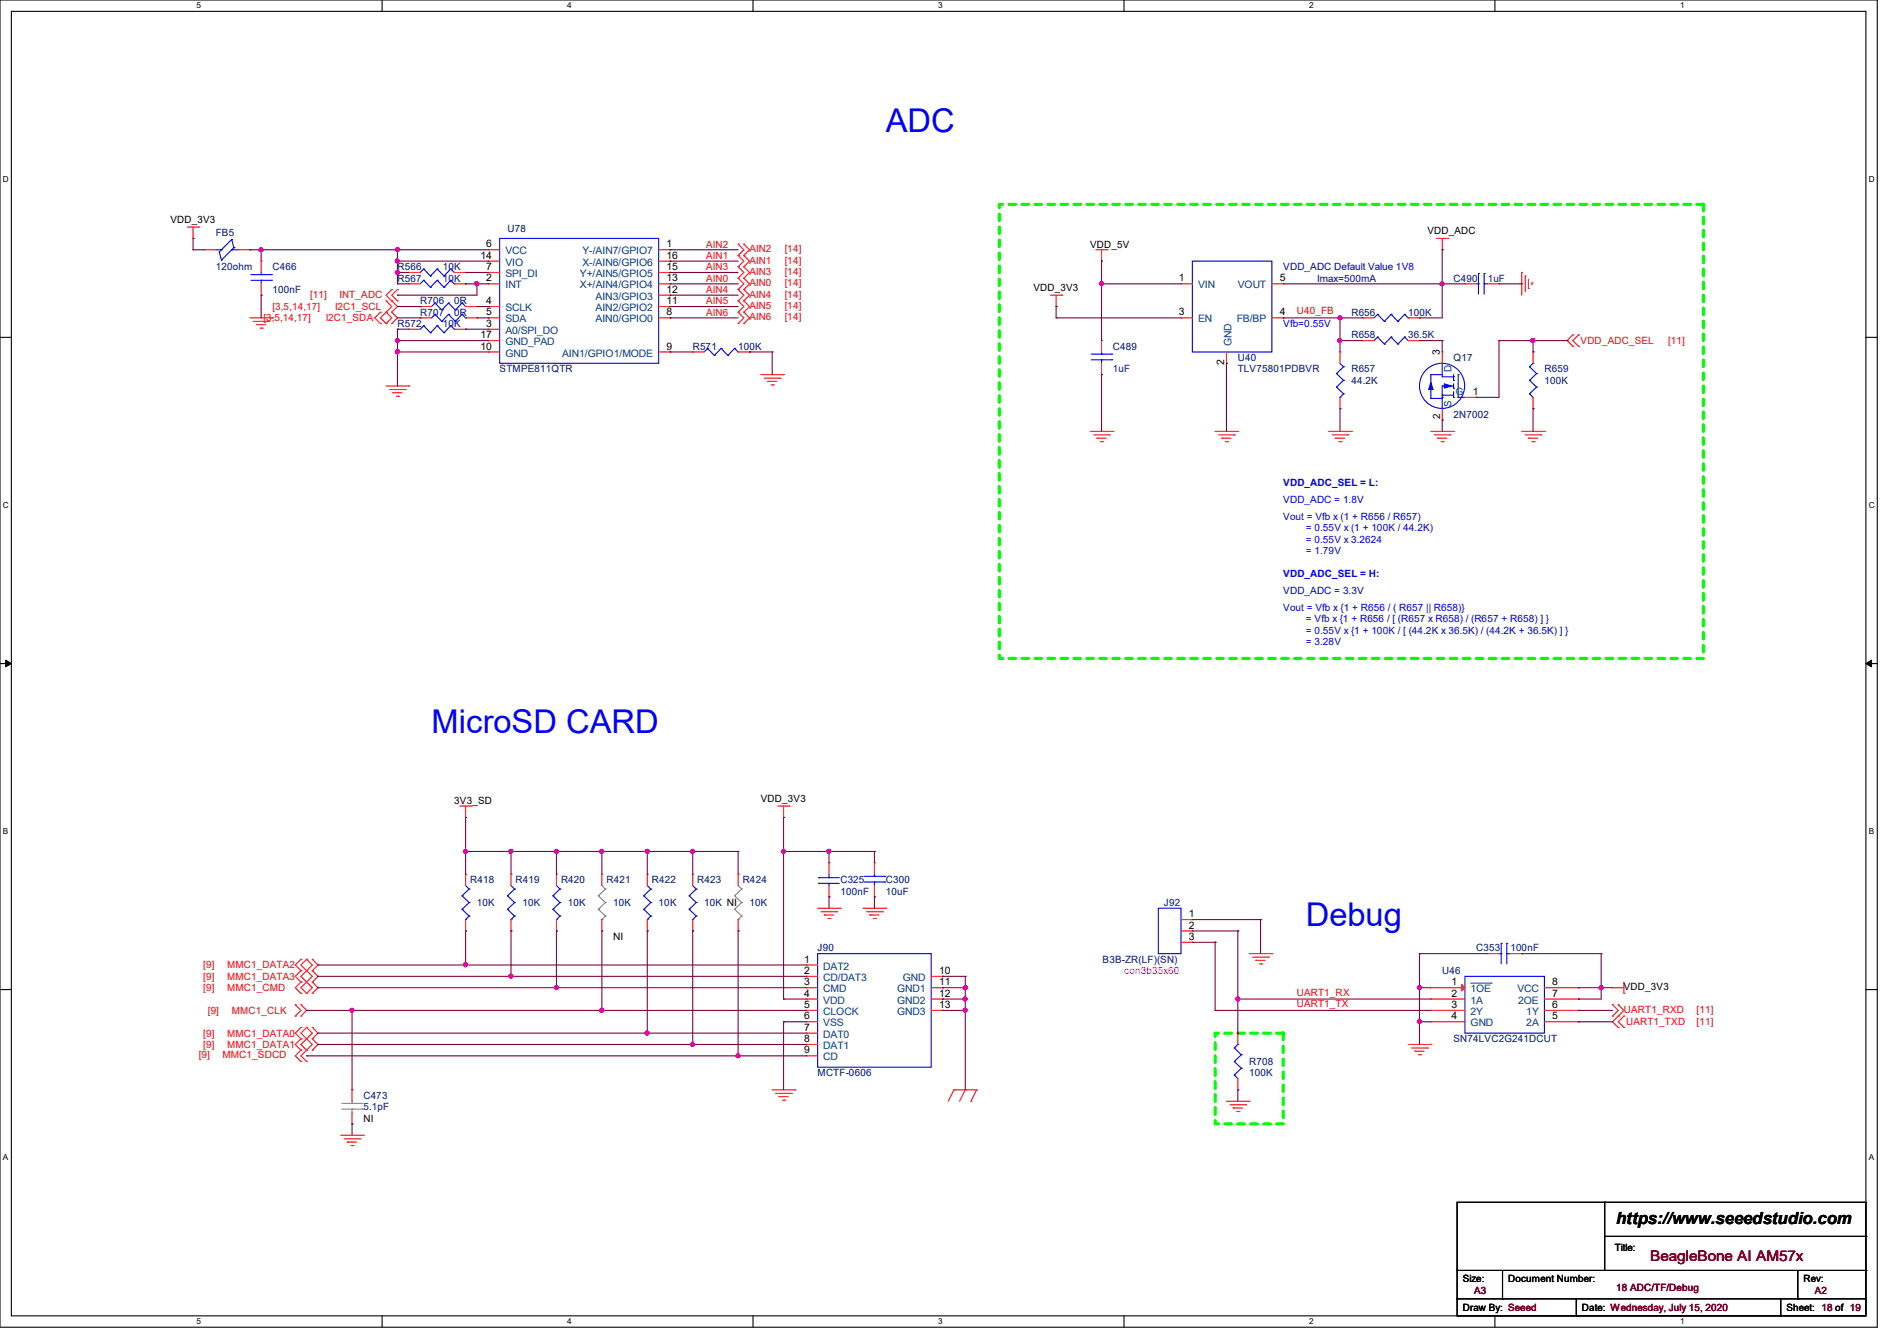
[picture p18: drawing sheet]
<svg xmlns="http://www.w3.org/2000/svg" width="297mm" height="210mm" viewBox="0 0 297 210" stroke-linecap="round" stroke-linejoin="round" font-family="sans-serif">
<defs><g id="words">
<g font-size="5.1" fill="#00f">
<text x="138.7" y="20.6">ADC</text>
<text x="67.6" y="114.9">MicroSD CARD</text>
<text x="204.5" y="145.1">Debug</text>
</g>
<text font-size="2.6" x="253" y="191.8">https://www.seeedstudio.com</text>
<text font-size="2.3" fill="#800000" x="258.4" y="197.5">BeagleBone AI AM57x</text>
<g font-size="1.6">
<text x="26.7" y="34.9">VDD_3V3</text>
<text x="75.2" y="40.5">14</text>
<text x="76.1" y="38.7">6</text>
<text x="104.3" y="38.7">1</text>
<text x="104.3" y="40.5">16</text>
<text x="170.7" y="38.8">VDD_5V</text>
<text x="223.5" y="36.7">VDD_ADC</text>
<text x="76.1" y="44.1">2</text>
<text x="76.1" y="47.6">4</text>
<text x="76.1" y="42.3">7</text>
<text x="104.3" y="47.6">11</text>
<text x="104.3" y="45.8">12</text>
<text x="104.3" y="44.1">13</text>
<text x="104.3" y="42.3">15</text>
<text x="161.8" y="45.5">VDD_3V3</text>
<text x="184.6" y="44.1">1</text>
<text x="200.4" y="44.1">5</text>
<text x="75.2" y="53">17</text>
<text x="76.1" y="51.2">3</text>
<text x="76.1" y="49.4">5</text>
<text x="104.3" y="49.4">8</text>
<text x="184.6" y="49.4">3</text>
<text x="200.4" y="49.4">4</text>
<text x="75.2" y="54.7">10</text>
<text x="104.3" y="54.7">9</text>
<text x="191.6" y="57.2" transform="rotate(-90 191.6 57.2)">2</text>
<text x="225.4" y="55.7" transform="rotate(-90 225.4 55.7)">3</text>
<text x="225.5" y="65.6" transform="rotate(-90 225.5 65.6)">2</text>
<text x="230.6" y="61.8">1</text>
<text x="71.1" y="125.9">3V3_SD</text>
<text x="119.1" y="125.6">VDD_3V3</text>
<text x="186.1" y="143.6">1</text>
<text x="96" y="147.2">NI</text>
<text x="186.1" y="145.4">2</text>
<text x="186.1" y="147.2">3</text>
<text x="125.9" y="150.8">1</text>
<text x="125.9" y="152.5">2</text>
<text x="125.9" y="154.3">3</text>
<text x="147" y="152.5">10</text>
<text x="147" y="154.3">11</text>
<text x="227.2" y="154.3">1</text>
<text x="243" y="154.3">8</text>
<text x="254.3" y="155.1">VDD_3V3</text>
<text x="125.9" y="156.1">4</text>
<text x="125.9" y="157.9">5</text>
<text x="125.9" y="159.6">6</text>
<text x="125.9" y="161.4">7</text>
<text x="147" y="156.1">12</text>
<text x="147" y="157.9">13</text>
<text x="227.2" y="156.1">2</text>
<text x="227.2" y="159.6">4</text>
<text x="227.2" y="157.9">3</text>
<text x="243" y="156.1">7</text>
<text x="243" y="159.6">5</text>
<text x="243" y="157.9">6</text>
<text x="125.9" y="163.2">8</text>
<text x="125.9" y="165">9</text>
<text x="56.9" y="175.7">NI</text>
<text x="252.8" y="196">Title:</text>
<text x="229" y="200.7">Size:</text>
<text x="236.1" y="200.7">Document Number:</text>
<text x="282.4" y="200.7">Rev:</text>
<text x="229" y="205.4">Draw By: Seeed</text>
<text x="247.7" y="205.4">Date: Wednesday, July 15, 2020</text>
<text x="279.7" y="205.4">Sheet: 18 of 19</text>
</g>
<g font-size="1.6" fill="#000080">
<text x="33.8" y="37">FB5</text>
<text x="79.5" y="36.3">U78</text>
<text x="33.8" y="42.3">120ohm</text>
<text x="42.7" y="42.3">C466</text>
<text x="42.7" y="45.9">100nF</text>
<text x="62.2" y="42.3">R566</text>
<text x="62.2" y="44.1">R567</text>
<text x="65.8" y="47.7">R706</text>
<text x="69.3" y="42.3">10K</text>
<text x="69.3" y="44.1">10K</text>
<text x="71.1" y="47.7">0R</text>
<text x="227.6" y="44.1">C490</text>
<text x="232.9" y="44.1">1uF</text>
<text x="62.2" y="51.2">R572</text>
<text x="65.8" y="49.4">R707</text>
<text x="69.3" y="51.2">10K</text>
<text x="71.1" y="49.4">0R</text>
<text x="211.6" y="49.4">R656</text>
<text x="211.6" y="53">R658</text>
<text x="220.5" y="49.4">100K</text>
<text x="220.5" y="53">36.5K</text>
<text x="78.2" y="58.3">STMPE811QTR</text>
<text x="108.5" y="54.8">R571</text>
<text x="115.6" y="54.8">100K</text>
<text x="174.2" y="54.8">C489</text>
<text x="174.2" y="58.3">1uF</text>
<text x="193.8" y="56.6">U40</text>
<text x="193.8" y="58.3">TLV75801PDBVR</text>
<text x="211.6" y="58.3">R657</text>
<text x="227.6" y="56.6">Q17</text>
<text x="241.8" y="58.3">R659</text>
<text x="211.6" y="60.1">44.2K</text>
<text x="227.6" y="65.4">2N7002</text>
<text x="241.8" y="60.1">100K</text>
<text x="73.6" y="138.3">R418</text>
<text x="74.7" y="141.9">10K</text>
<text x="80.7" y="138.3">R419</text>
<text x="81.8" y="141.9">10K</text>
<text x="87.8" y="138.3">R420</text>
<text x="88.9" y="141.9">10K</text>
<text x="95" y="138.3">R421</text>
<text x="96" y="141.9">10K</text>
<text x="102.1" y="138.3">R422</text>
<text x="103.1" y="141.9">10K</text>
<text x="109.2" y="138.3">R423</text>
<text x="110.2" y="141.9">10K NI</text>
<text x="116.3" y="138.3">R424</text>
<text x="117.3" y="141.9">10K</text>
<text x="131.6" y="138.3">C325</text>
<text x="131.6" y="140.1">100nF</text>
<text x="138.7" y="138.3">C300</text>
<text x="138.7" y="140.1">10uF</text>
<text x="182.2" y="141.9">J92</text>
<text x="128" y="149">J90</text>
<text x="231.1" y="149">C353</text>
<text x="236.5" y="149">100nF</text>
<text x="172.6" y="150.8">B3B-ZR(LF)(SN)</text>
<text x="225.8" y="152.6">U46</text>
<text x="195.6" y="166.8">R708</text>
<text x="227.6" y="163.2">SN74LVC2G241DCUT</text>
<text x="56.9" y="172.1">C473</text>
<text x="56.9" y="173.9">5.1pF</text>
<text x="128" y="168.6">MCTF-0606</text>
<text x="195.6" y="168.6">100K</text>
</g>
<g font-size="1.6" fill="#004080">
<text x="79.1" y="39.8">VCC</text>
<text x="79.1" y="41.6">VIO</text>
<text x="91.2" y="39.8">Y-/AIN7/GPIO7</text>
<text x="91.2" y="41.6">X-/AIN6/GPIO6</text>
<text x="79.1" y="45.2">INT</text>
<text x="79.1" y="43.4">SPI_DI</text>
<text x="90.8" y="45.2">X+/AIN4/GPIO4</text>
<text x="90.8" y="43.4">Y+/AIN5/GPIO5</text>
<text x="93.3" y="46.9">AIN3/GPIO3</text>
<text x="187.6" y="45.2">VIN</text>
<text x="193.8" y="45.2">VOUT</text>
<text x="79.1" y="52.3">A0/SPI_DO</text>
<text x="79.1" y="48.7">SCLK</text>
<text x="79.1" y="50.5">SDA</text>
<text x="93.3" y="50.5">AIN0/GPIO0</text>
<text x="93.3" y="48.7">AIN2/GPIO2</text>
<text x="187.6" y="50.5">EN</text>
<text x="193.6" y="50.5">FB/BP</text>
<text x="79.1" y="55.8">GND</text>
<text x="79.1" y="54.1">GND_PAD</text>
<text x="88" y="55.8">AIN1/GPIO1/MODE</text>
<text x="192.8" y="54.2" transform="rotate(-90 192.8 54.2)">GND</text>
<text x="227.3" y="58.3" transform="rotate(-90 227.3 58.3)">D</text>
<text x="227.3" y="63.7" transform="rotate(-90 227.3 63.7)">S</text>
<text x="227.9" y="61.9">G</text>
<text x="128.9" y="151.9">DAT2</text>
<text x="128.9" y="153.6">CD/DAT3</text>
<text x="128.9" y="155.4">CMD</text>
<text x="140.5" y="155.4">GND1</text>
<text x="141.3" y="153.6">GND</text>
<text x="230.2" y="155.4">1OE</text>
<text x="237.6" y="155.4">VCC</text>
<text x="128.9" y="157.2">VDD</text>
<text x="128.9" y="159">CLOCK</text>
<text x="128.9" y="160.7">VSS</text>
<text x="140.5" y="157.2">GND2</text>
<text x="140.5" y="159">GND3</text>
<text x="230.2" y="157.2">1A</text>
<text x="230.2" y="160.7">GND</text>
<text x="230.2" y="159">2Y</text>
<text x="237.7" y="157.2">2OE</text>
<text x="239" y="160.7">2A</text>
<text x="239" y="159">1Y</text>
<text x="128.9" y="162.5">DAT0</text>
<text x="128.9" y="164.3">DAT1</text>
<text x="128.9" y="166.1">CD</text>
</g>
<g font-size="1.6" fill="#f00">
<text x="110.6" y="38.8">AIN2</text>
<text x="110.6" y="40.6">AIN1</text>
<text x="117.3" y="39.5">AIN2</text>
<text x="117.3" y="41.3">AIN1</text>
<text x="122.9" y="39.5">[14]</text>
<text x="122.9" y="41.3">[14]</text>
<text x="48.6" y="46.6">[11]</text>
<text x="53.2" y="46.6">INT_ADC</text>
<text x="110.6" y="42.3">AIN3</text>
<text x="110.6" y="44.1">AIN0</text>
<text x="110.6" y="45.9">AIN4</text>
<text x="110.6" y="47.7">AIN5</text>
<text x="117.3" y="43.1">AIN3</text>
<text x="117.3" y="44.8">AIN0</text>
<text x="117.3" y="46.6">AIN4</text>
<text x="122.9" y="43.1">[14]</text>
<text x="122.9" y="44.8">[14]</text>
<text x="122.9" y="46.6">[14]</text>
<text x="41.2" y="50.3">[3,5,14,17]</text>
<text x="42.7" y="48.6">[3,5,14,17]</text>
<text x="51" y="50.3">I2C1_SDA</text>
<text x="52.5" y="48.6">I2C1_SCL</text>
<text x="110.6" y="49.4">AIN6</text>
<text x="117.3" y="48.4">AIN5</text>
<text x="117.3" y="50.2">AIN6</text>
<text x="122.9" y="48.4">[14]</text>
<text x="122.9" y="50.2">[14]</text>
<text x="203" y="49.2">U40_FB</text>
<text x="247.5" y="53.9">VDD_ADC_SEL</text>
<text x="261.2" y="53.9">[11]</text>
<text x="31.8" y="151.7">[9]</text>
<text x="31.8" y="155.2">[9]</text>
<text x="31.8" y="153.5">[9]</text>
<text x="35.6" y="151.7">MMC1_DATA2</text>
<text x="35.6" y="155.2">MMC1_CMD</text>
<text x="35.6" y="153.5">MMC1_DATA3</text>
<text x="203" y="155.9">UART1_RX</text>
<text x="32.6" y="158.8">[9]</text>
<text x="36.3" y="158.8">MMC1_CLK</text>
<text x="203" y="157.7">UART1_TX</text>
<text x="254.3" y="158.6">UART1_RXD</text>
<text x="254.6" y="160.6">UART1_TXD</text>
<text x="265.6" y="158.6">[11]</text>
<text x="265.6" y="160.6">[11]</text>
<text x="31.1" y="165.7">[9]</text>
<text x="31.8" y="162.3">[9]</text>
<text x="31.8" y="164.1">[9]</text>
<text x="34.8" y="165.7">MMC1_SDCD</text>
<text x="35.6" y="162.3">MMC1_DATA0</text>
<text x="35.6" y="164.1">MMC1_DATA1</text>
</g>
<g font-size="1.6" fill="#00f">
<text x="200.9" y="42.3">VDD_ADC Default Value 1V8</text>
<text x="206.2" y="44.1">Imax=500mA</text>
<text x="200.9" y="51.2">Vfb=0.55V</text>
<text x="200.9" y="76.2">VDD_ADC_SEL = L:</text>
<text x="200.9" y="81.4">Vout = Vfb x (1 + R656 / R657)</text>
<text x="200.9" y="78.8">VDD_ADC = 1.8V</text>
<text x="204.5" y="83.2">= 0.55V x (1 + 100K / 44.2K)</text>
<text x="204.5" y="85">= 0.55V x 3.2624</text>
<text x="204.5" y="86.8">= 1.79V</text>
<text x="200.9" y="93">VDD_ADC = 3.3V</text>
<text x="200.9" y="95.7">Vout = Vfb x {1 + R656 / ( R657 || R658)}</text>
<text x="200.9" y="90.4">VDD_ADC_SEL = H:</text>
<text x="204.5" y="97.5">= Vfb x {1 + R656 / [ (R657 x R658) / (R657 + R658) ] }</text>
<text x="204.5" y="101">= 3.28V</text>
<text x="204.5" y="99.2">= 0.55V x {1 + 100K / [ (44.2K x 36.5K) / (44.2K + 36.5K) ] }</text>
</g>
<text font-size="1.6" fill="#f0f" x="176" y="152.6">con3b35x60</text>
<g font-size="1.6" fill="#800000">
<text x="230.8" y="202.7">A3</text>
<text x="253" y="202.2">18 ADC/TF/Debug</text>
<text x="284.1" y="202.7">A2</text>
</g>
<g font-size="1.3">
<text x="30.8" y="1.3">5</text>
<text x="88.8" y="1.3">4</text>
<text x="146.9" y="1.3">3</text>
<text x="205" y="1.3">2</text>
<text x="263.1" y="1.3">1</text>
<text x=".5" y="28.4">D</text>
<text x="292.6" y="28.4">D</text>
<text x=".5" y="79.5">C</text>
<text x="292.6" y="79.5">C</text>
<text x=".5" y="130.6">B</text>
<text x="292.6" y="130.6">B</text>
<text x=".5" y="181.7">A</text>
<text x="292.6" y="181.7">A</text>
<text x="30.8" y="207.4">5</text>
<text x="88.8" y="207.4">4</text>
<text x="146.9" y="207.4">3</text>
<text x="205" y="207.4">2</text>
<text x="263.1" y="207.4">1</text>
</g>
</g></defs>
<path d="M0 0h293.9v207.9h-293.9zM1.8 1.8h290.3v204.3h-290.3z" fill="none" stroke="#000" stroke-width=".17"/>
<g fill="#fff">
<path d="M30.8 .2h.7v1.4h-.7z"/>
<path d="M30.8 206.2h.7v1.4h-.7z"/>
</g>
<path d="M59.8 0v1.8M59.8 206.1v1.8" fill="none" stroke="#000" stroke-width=".17"/>
<g fill="#fff">
<path d="M88.8 .2h.7v1.4h-.7z"/>
<path d="M88.8 206.2h.7v1.4h-.7z"/>
</g>
<path d="M117.9 0v1.8M117.9 206.1v1.8" fill="none" stroke="#000" stroke-width=".17"/>
<g fill="#fff">
<path d="M146.9 .2h.7v1.4h-.7z"/>
<path d="M146.9 206.2h.7v1.4h-.7z"/>
</g>
<path d="M176 0v1.8M176 206.1v1.8" fill="none" stroke="#000" stroke-width=".17"/>
<g fill="#fff">
<path d="M205 .2h.7v1.4h-.7z"/>
<path d="M205 206.2h.7v1.4h-.7z"/>
</g>
<path d="M234.1 0v1.8M234.1 206.1v1.8" fill="none" stroke="#000" stroke-width=".17"/>
<g fill="#fff">
<path d="M263.1 .2h.6v1.4h-.6z"/>
<path d="M263.1 206.2h.6v1.4h-.6z"/>
<path d="M.5 27.3h.9v1.4h-.9z"/>
<path d="M292.6 27.3h.9v1.4h-.9z"/>
<path d="M.5 78.4h.9v1.4h-.9z"/>
<path d="M292.6 78.4h.9v1.4h-.9z"/>
</g>
<path d="M0 52.8h1.8M292.1 52.8h1.8" fill="none" stroke="#000" stroke-width=".17"/>
<g fill="#fff">
<path d="M.5 129.5h.8v1.4h-.8z"/>
<path d="M292.6 129.5h.8v1.4h-.8z"/>
</g>
<path d="M0 103.9h1.8M292.1 103.9h1.8" fill="none" stroke="#000" stroke-width=".17"/>
<path d="M.9 103.4l.9 .5-.9 .5zM292.1 103.9l.9-.5v1z" fill="#000" stroke="#000" stroke-width=".16"/>
<g fill="#fff">
<path d="M.5 180.5h.8v1.4h-.8z"/>
<path d="M292.6 180.5h.8v1.4h-.8z"/>
</g>
<g fill="none" stroke="#000" stroke-width=".17">
<path d="M0 155h1.8M292.1 155h1.8M228.1 188.3h64v17.8h-64zM228.1 199h64M235.2 199v4.4M251.2 188.3h.1M251.2 188.3v10.7M251.2 193.6h40.9M281.5 199v4.4M292.1 199h.1M292.1 193.6h.1M228.1 203.4h.1"/>
<path d="M228.1 203.4h64M235.2 203.4h.1M246.8 206.1h.1M246.8 203.4v2.7M278.8 206.1h.1M278.8 203.4v2.7M281.5 203.4h.1"/>
</g>
<path d="M156.5 32h110.2v71.1h-110.2zM190.2 161.8h10.7v14.2h-10.7z" fill="none" stroke="#0f0" stroke-width=".51" stroke-dasharray="1 1"/>
<g fill="none" stroke="#f00" stroke-width=".17">
<path d="M29.3 35.6h1.8M30.2 37.3h.1M30.2 35.6v1.7M31.1 35.6h.1M32 39.1h.1M32 39.1h1.8M37.3 39.1h1.8M39.1 39.1h.1M76.5 39.1h.1M76.5 39.1h1.7M103.1 39.1h1.8M104.9 39.1h.1"/>
<path d="M115.6 38.2h.1M115.6 38.2l.9 .9-.9 .9M116.5 38.2h.1M116.5 38.2l.8 .9-.8 .9M171.6 39.1h1.8M172.5 39.1v1.8M173.4 39.1h.1M224.9 37.3h1.8M225.8 39.1h.1M225.8 37.3v1.8M226.7 37.3h.1M39.1 49.8h3.6"/>
<path d="M39.7 50.3h2.4M40.2 50.8h.1M40.2 50.8h1.4M40.7 51.4h.4M40.9 40.9h.1M40.9 46.2h.1M40.9 40.9v1.8M40.9 44.4v1.8M41.1 51.4h.1M42.1 50.3h.1M42.7 49.8h.1M59.6 48.9h.1"/>
<path d="M59.6 50.7h.1M59.6 48.9l-.9 .9 .9 .9M60.5 50.7h.1M60.5 48.9h.1M60.5 47.1h.1M60.5 48.9l.8 .9-.8 .9M60.5 47.1l.8 .9-1.7 1.8 .9 .9M61.3 48.9h.1M61.3 50.7h.1M61.3 47.1h.1M61.3 45.3h.1M61.3 48.9l.9 .9-.9 .9"/>
<path d="M61.3 45.3l-.8 .9 1.7 1.8-.9 .9M62.2 47.1h.1M62.2 45.3h.1M62.2 45.3l-.9 .9 .9 .9M64 42.7h.1M64 51.6h.1M64 44.4h.1M64 42.7h1.8M64 44.4h1.8M64 51.6h1.8M65.8 48h.1M65.8 49.8h.1"/>
<path d="M65.8 49.8h1.8M65.8 48h1.8M71.1 42.7h1.8M71.1 44.4h1.8M71.1 51.6h1.8M72.9 42.7h.1M72.9 51.6h.1M72.9 44.4h.1M72.9 49.8h1.8M72.9 48h1.8M74.7 48h.1M74.7 49.8h.1"/>
<path d="M76.5 44.4h.1M76.5 51.6h.1M76.5 48h.1M76.5 49.8h.1M76.5 42.7h.1M76.5 55.1h.1M76.5 40.9h.1M76.5 53.3h.1M76.5 49.8h1.7M76.5 42.7h1.7M76.5 44.4h1.7M76.5 51.6h1.7"/>
<path d="M76.5 48h1.7M76.5 55.1h1.7M76.5 40.9h1.7M76.5 53.3h1.7M103.1 49.8h1.8M103.1 46.2h1.8M103.1 42.7h1.8M103.1 44.4h1.8M103.1 48h1.8M103.1 55.1h1.8M103.1 40.9h1.8M104.9 49.8h.1"/>
<path d="M104.9 55.1h.1M104.9 48h.1M104.9 46.2h.1M104.9 44.4h.1M104.9 42.7h.1M104.9 40.9h.1M108.5 55.1h.1M108.5 55.1h1.7M115.6 40h.1M115.6 41.8h.1M115.6 43.6h.1M115.6 45.3h.1"/>
<path d="M115.6 47.1h.1M115.6 48.9h.1M115.6 50.7h.1M115.6 40l.9 .9-.9 .9M115.6 41.8l.9 .9-.9 .9M115.6 43.6l.9 .8-.9 .9M115.6 45.3l.9 .9-.9 .9M115.6 47.1l.9 .9-.9 .9M115.6 48.9l.9 .9-.9 .9M115.6 55.1h1.7M116.5 40h.1M116.5 41.8h.1"/>
<path d="M116.5 43.6h.1M116.5 45.3h.1M116.5 47.1h.1M116.5 48.9h.1M116.5 50.7h.1M116.5 40l.8 .9-.8 .9M116.5 41.8l.8 .9-.8 .9M116.5 43.6l.8 .8-.8 .9M116.5 45.3l.8 .9-.8 .9M116.5 47.1l.8 .9-.8 .9M116.5 48.9l.8 .9-.8 .9M117.3 55.1h.1"/>
<path d="M119.1 58.7h3.6M119.7 59.2h2.4M120.2 59.7h.1M120.2 59.7h1.4M122.1 59.2h.1M122.7 58.7h.1M164.5 46.2h1.7M165.4 48h.1M165.4 46.2v1.8M166.2 46.2h.1M172.5 40.9h.1M172.5 53.3h.1"/>
<path d="M172.5 58.7h.1M172.5 53.3v1.8M172.5 56.9v1.8M184.9 44.4h.1M184.9 49.8h.1M184.9 49.8h1.8M184.9 44.4h1.8M192 56.9h.1M192 55.1v1.8M199.1 49.8h1.8M199.1 44.4h1.8M200.9 44.4h.1"/>
<path d="M200.9 49.8h.1M209.8 55.1h.1M209.8 55.1v1.8M213.4 49.8h.1M213.4 53.3h.1M213.4 49.8h1.7M213.4 53.3h1.7M220.5 49.8h1.7M220.5 53.3h1.7M222.2 49.8h.1M222.2 53.3h.1M225.8 55.1h.1"/>
<path d="M225.8 55.1v1.8M229.4 44.4h.1M229.4 44.4h1.7M232.9 44.4h1.8M234.7 44.4h.1M238.3 42.7h.1M238.3 42.7v3.5M238.8 43.2h.1M238.8 43.2v2.5M239.3 45.2h.1M239.3 43.7v1.5M239.9 44.3h.1"/>
<path d="M239.9 44.3v.3M240 55.1h.1M240 55.1v1.8M246.3 52.5h.1M246.3 54.2h.1M246.3 52.5l-.9 .8 .9 .9M247.1 54.2h.1M247.1 52.5h.1M247.1 52.5l-.8 .8 .8 .9M60.5 60.5h3.5M61 61h2.5M61.5 61.5h.1"/>
<path d="M61.5 61.5h1.4M62.1 62.1h.3M62.4 62.1h.1M63.5 61h.1M64 60.5h.1M120.7 60.3h.4M121.1 60.3h.1M170.7 67.6h3.5M171.2 68.1h2.5M171.7 68.6h.1M171.7 68.6h1.5M172.3 69.2h.3"/>
<path d="M172.6 69.2h.1M173.7 68.1h.1M174.2 67.6h.1M190.2 67.6h3.6M190.8 68.1h2.5M191.3 68.6h.1M191.3 68.6h1.4M191.9 69.2h.3M192.2 69.2h.1M193.3 68.1h.1M193.8 67.6h.1M208 67.6h3.6"/>
<path d="M208.6 68.1h2.4M209.1 68.6h.1M209.1 68.6h1.4M209.6 69.2h.4M209.8 64h.1M209.8 62.2v1.8M210 69.2h.1M211 68.1h.1M211.6 67.6h.1M224 67.6h3.6M224.6 68.1h2.4M225.1 68.6h.1"/>
<path d="M225.1 68.6h1.4M225.6 69.2h.4M225.8 65.8h.1M225.8 64v1.8M226 69.2h.1M227 68.1h.1M227.6 67.6h.1M229.4 62.2h1.7M231.1 62.2h.1M238.3 67.6h3.5M238.8 68.1h2.5M239.3 68.6h.1"/>
<path d="M239.3 68.6h1.4M239.9 69.2h.3M240 64h.1M240 62.2v1.8M240.2 69.2h.1M241.3 68.1h.1M241.8 67.6h.1M72 126.2h1.8M72.9 128h.1M72.9 136.9h.1M72.9 126.2v1.8M72.9 136.9v1.8"/>
<path d="M73.8 126.2h.1M80 136.9h.1M80 136.9v1.8M87.1 136.9h.1M87.1 136.9v1.8M94.2 136.9h.1M94.2 136.9v1.8M101.3 136.9h.1M101.3 136.9v1.8M108.5 136.9h.1M108.5 136.9v1.8M115.6 136.9h.1"/>
<path d="M115.6 136.9v1.8M121.8 126.2h1.8M122.7 128h.1M122.7 126.2v1.8M123.6 126.2h.1M129.8 135.1h.1M129.8 135.1v1.8M129.8 138.7v1.8M136.9 135.1h.1M136.9 135.1v1.8M136.9 138.7v1.8M46.2 159.1h.1"/>
<path d="M46.2 157.4h.1M46.2 157.4l.9 .8-.9 .9M47.1 150.2h.1M47.1 152h.1M47.1 153.8h.1M47.1 155.6h.1M47.1 157.4h.1M47.1 159.1h.1M47.1 150.2l-.9 .9 .9 .9M47.1 153.8l-.9 .9 .9 .9M47.1 152l-.9 .9 .9 .9M47.1 157.4l.9 .8-.9 .9"/>
<path d="M48 152h.1M48 150.2h.1M48 155.6h.1M48 153.8h.1M48 150.2l-.9 .9 1.8 1.8-1.8 1.8 .9 .9M48 150.2l.9 .9-1.8 1.8 1.8 1.8-.9 .9M48.9 150.2h.1M48.9 152h.1M48.9 153.8h.1M48.9 155.6h.1M48.9 153.8l.9 .9-.9 .9M48.9 150.2l.9 .9-.9 .9"/>
<path d="M48.9 152l.9 .9-.9 .9M72.9 145.8h.1M72.9 144v1.8M80 145.8h.1M80 144v1.8M87.1 145.8h.1M87.1 144v1.8M94.2 145.8h.1M94.2 144v1.8M101.3 145.8h.1M101.3 144v1.8M108.5 145.8h.1"/>
<path d="M108.5 144v1.8M115.6 145.8h.1M115.6 144v1.8M126.2 151.1h.1M126.2 152.9h.1M126.2 154.7h.1M126.2 156.5h.1M126.2 158.2h.1M126.2 154.7h1.8M126.2 151.1h1.8M126.2 152.9h1.8M126.2 156.5h1.8"/>
<path d="M126.2 158.2h1.8M128 142.2h3.6M128.6 142.8h2.4M129.1 143.3h.1M129.1 143.3h1.4M129.6 143.8h.4M129.8 140.5h.1M130 143.8h.1M131 142.8h.1M131.6 142.2h.1M135.1 142.2h3.6M135.7 142.8h2.4"/>
<path d="M136.2 143.3h.1M136.2 143.3h1.4M136.7 143.8h.4M136.9 140.5h.1M137.1 143.8h.1M138.1 142.8h.1M138.7 142.2h.1M145.8 154.7h1.8M145.8 152.9h1.8M145.8 156.5h1.8M145.8 158.2h1.8M147.6 152.9h.1"/>
<path d="M147.6 154.7h.1M147.6 156.5h.1M147.6 158.2h.1M184.9 144h1.8M184.9 145.8h1.8M184.9 147.6h1.8M186.7 144h.1M186.7 145.8h.1M186.7 147.6h.1M195.6 149.4h3.5M196.1 149.9h2.5M196.6 150.4h.1"/>
<path d="M196.6 150.4h1.5M197.2 151h.3M197.5 151h.1M198.6 149.9h.1M199.1 149.4h.1M224 156.5h.1M224 154.7h.1M224 158.2h.1M224 154.7h5.4M224 156.5h5.4M224 158.2h5.4M232.9 149.4h.1"/>
<path d="M232.9 149.4h1.8M236.5 149.4h1.8M238.3 149.4h.1M241.8 154.7h5.3M241.8 156.5h5.3M241.8 158.2h5.3M247.1 156.5h.1M247.1 154.7h.1M247.1 158.2h.1M252.5 154.7h.1M252.5 159.1h.1M252.5 157.4h.1"/>
<path d="M252.5 154.7h1.8M252.5 157.4l.9 .8-.9 .9M253.4 159.1h.1M253.4 157.4h.1M253.4 157.4l.9 .8-1.8 1.8 .9 .9M254.3 155.6h.1M254.3 159.1h.1M254.3 153.8v1.8M254.3 159.1l-.9 .9 .9 .9M47.1 160.9h.1M47.1 162.7h.1M47.1 164.5h.1"/>
<path d="M47.1 166.2h.1M47.1 160.9l-.9 .9 .9 .9M47.1 164.5l-.9 .9 .9 .8M47.1 162.7l-.9 .9 .9 .9M48 162.7h.1M48 160.9h.1M48 164.5h.1M48 166.2h.1M48 160.9l-.9 .9 1.8 1.8-1.8 1.8 .9 .8M48 160.9l.9 .9-1.8 1.8 .9 .9M48.9 160.9h.1M48.9 162.7h.1"/>
<path d="M48.9 164.5h.1M48.9 160.9l.9 .9-.9 .9M48.9 162.7l.9 .9-.9 .9M53.3 177.8h3.6M53.9 178.4h2.4M54.4 178.9h.1M54.4 178.9h1.4M54.9 179.4h.4M55.1 170.7h.1M55.1 176h.1M55.1 170.7v1.8M55.1 174.2v1.8"/>
<path d="M55.3 179.4h.1M56.3 178.4h.1M56.9 177.8h.1M120.9 170.7h3.6M121.5 171.2h2.4M122 171.7h.1M122 171.7h1.4M122.5 172.3h.4M122.9 172.3h.1M123.9 171.2h.1M124.5 170.7h.1M126.2 160h.1"/>
<path d="M126.2 161.8h.1M126.2 163.6h.1M126.2 165.4h.1M126.2 163.6h1.8M126.2 160h1.8M126.2 161.8h1.8M126.2 165.4h1.8M149.4 170.7h.1M149.4 170.7h3.5M149.4 170.7l-.9 1.8M151.1 170.7h.1M151.1 170.7l-.9 1.8"/>
<path d="M152 172.5h.1M152.9 170.7h.1M152.9 170.7l-.9 1.8M192 172.5h3.6M192.6 173h2.4M193.1 173.5h.1M193.1 173.5h1.4M193.6 174.1h.4M193.8 170.7h.1M193.8 161.8h.1M193.8 161.8v1.8M193.8 168.9v1.8"/>
<path d="M194 174.1h.1M195 173h.1M195.6 172.5h.1M220.5 163.6h3.5M221 164.1h2.5M221.5 164.6h.1M221.5 164.6h1.5M222.1 165.2h.3M222.4 165.2h.1M223.5 164.1h.1M224 163.6h.1M224 160h.1"/>
<path d="M224 160h5.4M241.8 160h5.3M247.1 160h.1M253.4 160.9h.1M254.3 160.9h.1"/>
</g>
<g fill="none" stroke="#00f" stroke-width=".17">
<path d="M33.8 39.1h.9M34.7 39.1h.1M36.3 37.5h.1M36.3 39.1h.1M36.3 37.5l-2 2 .4 1.2M36.3 39.1h1M36.3 37.5l.3 1.3M36.6 38.8h.1M36.6 38.8l-1.9 1.9M78.2 37.3h24.9v19.6h-24.9zM34.7 40.7h.1M39.3 43h3.2"/>
<path d="M39.3 43.9h3.2M40.9 43.9h.1M40.9 43h.1M40.9 42.7v.3M40.9 43.9v.5M42.5 43h.1M42.5 43.9h.1M66.3 42.1h.1M66.3 51h.1M66.3 43.9h.1M66.3 42.1l-.5 .6M66.3 42.1l1.1 1.1"/>
<path d="M66.3 51l-.5 .6M66.3 51l1.1 1.1M66.3 43.9l-.5 .5M66.3 43.9l1.1 1.1M67.4 43.2h.1M67.4 52.1h.1M67.4 45h.1M68.1 47.5h.1M68.1 49.2h.1M68.1 49.2l-.5 .6M68.1 47.5l-.5 .5M68.1 47.5l1.1 1.1"/>
<path d="M68.1 49.2l1.1 1.1M68.5 42.1h.1M68.5 51h.1M68.5 43.9h.1M68.5 42.1l-1.1 1.1M68.5 42.1l1 1.1M68.5 51l-1.1 1.1M68.5 51l1 1.1M68.5 43.9l-1.1 1.1M68.5 43.9l1 1.1M69.2 48.6h.1M69.2 50.3h.1"/>
<path d="M69.5 43.2h.1M69.5 52.1h.1M69.5 45h.1M70.2 47.5h.1M70.2 49.2h.1M70.2 47.5l-1 1.1M70.2 47.5l1.1 1.1M70.2 49.2l-1 1.1M70.2 49.2l1.1 1.1M70.6 42.1h.1M70.6 51h.1M70.6 43.9h.1"/>
<path d="M70.6 42.1l-1.1 1.1M70.6 42.1l.5 .6M70.6 51l-1.1 1.1M70.6 51l.5 .6M70.6 43.9l-1.1 1.1M70.6 43.9l.5 .5M71.1 42.7h.1M71.1 51.6h.1M71.1 44.4h.1M71.3 48.6h.1M71.3 50.3h.1M72.3 47.5h.1"/>
<path d="M72.3 49.2h.1M72.3 47.5l-1 1.1M72.3 47.5l.6 .5M72.3 49.2l-1 1.1M72.3 49.2l.6 .6M72.9 48h.1M72.9 49.8h.1M110.8 54.6h.1M110.8 54.6l-.6 .5M110.8 54.6l1 1.1M111.8 55.7h.1M112.9 54.6h.1"/>
<path d="M112.9 54.6l-1.1 1.1M112.9 54.6l1.1 1.1M114 55.7h.1M115 54.6h.1M115 54.6l-1 1.1M115 54.6l.6 .5M115.6 55.1h.1M170.9 55.5h3.2M170.9 56.3h3.2M172.5 56.3h.1M172.5 55.5h.1M172.5 55.1v.4"/>
<path d="M172.5 56.3v.6M174.1 55.5h.1M174.1 56.3h.1M186.7 40.9h12.4v14.2h-12.4zM209.3 58.5h.1M209.3 58.5l1.1 1.1M209.8 56.9l.6 .5M210.4 57.4h.1M210.4 59.6h.1M210.4 57.4l-1.1 1.1M210.4 59.6l-1.1 1M215.7 49.2h.1"/>
<path d="M215.7 52.8h.1M215.7 49.2l-.6 .6M215.7 49.2l1 1.1M215.7 52.8l-.6 .5M215.7 52.8l1 1.1M216.7 50.3h.1M216.7 53.9h.1M217.8 49.2h.1M217.8 52.8h.1M217.8 49.2l-1.1 1.1M217.8 49.2l1.1 1.1M217.8 52.8l-1.1 1.1"/>
<path d="M217.8 52.8l1.1 1.1M218.9 50.3h.1M218.9 53.9h.1M219.9 49.2h.1M219.9 52.8h.1M219.9 49.2l-1 1.1M219.9 49.2l.6 .6M219.9 52.8l-1 1.1M219.9 52.8l.6 .5M220.5 49.8h.1M220.5 53.3h.1M224 58.7h.1"/>
<path d="M224 58.7h1.8M224 58.7v3.7M225.8 56.9h.1M225.8 56.9v2.1h1.8M227.6 59h.1M227.6 59.6h.1M227.6 58.7v.9M228.3 58.7h.1M228.3 58.7v3.5M231.1 44.4h.4M231.5 42.8h.1M231.5 44.4h.1"/>
<path d="M231.5 42.8v3.3M232.4 44.4h.1M232.4 42.8h.1M232.4 44.4h.5M232.4 42.8v3.3M239.5 59.6h.1M239.5 57.4h.1M239.5 59.6l1.1 1M239.5 57.4l1.1 1.1M240 56.9h.1M240 56.9l-.5 .5M240.6 58.5h.1"/>
<path d="M240.6 58.5l-1.1 1.1M209.3 60.6h.1M209.3 60.6l1.1 1.1M209.8 62.2h.1M210.4 61.7h.1M210.4 61.7l-.6 .5M223.7 61h.1M223.7 61h.7M224 62.4h.1M224 62.4h1.8M225.8 61.9h.1M225.8 64h.1"/>
<path d="M225.8 60.5h.1M225.8 62.2h.1M225.8 60.5v3.5M225.8 61.9h1.8M225.8 60.5h1.8M227.6 60.8h.1M227.6 62.2h.1M227.6 60.1v.7M227.6 61.3v.9M228.3 62.2h.1M228.3 62.2h1.1M239.5 61.7h.1"/>
<path d="M239.5 61.7l.5 .5M240.6 60.6h.1M240.6 60.6l-1.1 1.1M72.9 138.7l.5 .5M73.4 139.2h.1M73.4 139.2l-1.1 1.1M80 138.7l.6 .5M80.6 139.2h.1M80.6 139.2l-1.1 1.1M87.1 138.7l.6 .5M87.7 139.2h.1M87.7 139.2l-1.1 1.1"/>
<path d="M101.3 138.7l.6 .5M101.9 139.2h.1M101.9 139.2l-1.1 1.1M108.5 138.7l.5 .5M109 139.2h.1M109 139.2l-1.1 1.1M128.2 138.3h.1M128.2 137.5h.1M128.2 138.3h3.2M128.2 137.5h3.2M129.8 137.5h.1M129.8 138.3h.1"/>
<path d="M129.8 136.9v.6M129.8 138.3v.4M135.3 137.2h3.2M135.3 138.1h3.2M136.9 138.1h.1M136.9 137.2h.1M136.9 136.9v.3M136.9 138.1v.6M138.5 137.2h.1M138.5 138.1h.1M72.3 140.3h.1M72.3 142.4h.1"/>
<path d="M72.3 140.3l1.1 1.1M72.3 142.4l1.1 1.1M72.9 144h.1M73.4 141.4h.1M73.4 143.5h.1M73.4 141.4l-1.1 1M73.4 143.5l-.5 .5M79.5 140.3h.1M79.5 142.4h.1M79.5 140.3l1.1 1.1M79.5 142.4l1.1 1.1M80 144h.1"/>
<path d="M80.6 141.4h.1M80.6 143.5h.1M80.6 141.4l-1.1 1M80.6 143.5l-.6 .5M86.6 140.3h.1M86.6 142.4h.1M86.6 140.3l1.1 1.1M86.6 142.4l1.1 1.1M87.1 144h.1M87.7 141.4h.1M87.7 143.5h.1M87.7 141.4l-1.1 1"/>
<path d="M87.7 143.5l-.6 .5M100.8 140.3h.1M100.8 142.4h.1M100.8 140.3l1.1 1.1M100.8 142.4l1.1 1.1M101.3 144h.1M101.9 141.4h.1M101.9 143.5h.1M101.9 141.4l-1.1 1M101.9 143.5l-.6 .5M107.9 140.3h.1M107.9 142.4h.1"/>
<path d="M107.9 140.3l1.1 1.1M107.9 142.4l1.1 1.1M108.5 144h.1M109 141.4h.1M109 143.5h.1M109 141.4l-1.1 1M109 143.5l-.5 .5M128 149.4h17.8v17.7h-17.8zM181.4 142.2h3.5v7.2h-3.5zM229.4 152.9h12.4v8.9h-12.4zM234.7 149.4h.3M235 147.7h.1"/>
<path d="M235 149.4h.1M235 147.7v3.3M235.9 149.4h.1M235.9 147.7h.1M235.9 149.4h.6M235.9 147.7v3.3M193.3 168.4h.1M193.3 166.2h.1M193.3 164.1h.1M193.3 168.4l.5 .5M193.3 166.2l1.1 1.1M193.3 164.1l1.1 1.1"/>
<path d="M193.8 163.6h.1M193.8 163.6l-.5 .5M194.4 167.3h.1M194.4 165.2h.1M194.4 167.3l-1.1 1.1M194.4 165.2l-1.1 1"/>
<circle cx="225.8" cy="60.4" r="3.5"/>
</g>
<g fill="none" stroke="#808080" stroke-width=".17">
<path d="M94.2 138.7l.6 .5M94.8 139.2h.1M94.8 139.2l-1.1 1.1M115.6 138.7l.5 .5M116.1 139.2h.1M116.1 139.2l-1.1 1.1M93.7 140.3h.1M93.7 142.4h.1M93.7 140.3l1.1 1.1M93.7 142.4l1.1 1.1M94.2 144h.1M94.8 141.4h.1"/>
<path d="M94.8 143.5h.1M94.8 141.4l-1.1 1M94.8 143.5l-.6 .5M115 140.3h.1M115 142.4h.1M115 140.3l1.1 1.1M115 142.4l1.1 1.1M115.6 144h.1M116.1 141.4h.1M116.1 143.5h.1M116.1 141.4l-1.1 1M116.1 143.5l-.5 .5"/>
<path d="M53.5 172.8h3.2M53.5 173.7h3.2M55.1 173.7h.1M55.1 172.8h.1M55.1 172.5v.3M55.1 173.7v.5M56.7 172.8h.1M56.7 173.7h.1"/>
</g>
<g fill="#00f" stroke="#00f" stroke-width=".17">
<path d="M226.1 60.1l1.1 .4-1.1 .3z"/>
<path d="M224 59.9l.4 1.1h-.7z"/>
</g>
<path d="M228.9 154.2l.5 .5-.5 .5z" fill="#f00" stroke="#f00" stroke-width=".17"/>
<path d="M230.3 154h3.2M233.5 154h.1" fill="none" stroke="#004080" stroke-width=".16"/>
<g fill="none" stroke="#800040" stroke-width=".17">
<path d="M30.2 37.3h.1M30.2 39.1h.1M30.2 39.1h1.8M30.2 37.3v1.8M39.1 39.1h.1M39.1 39.1h37.4M40.9 39.1h.1M40.9 39.1v1.8M62.2 39.1h.1M62.2 39.1v5.3M104.9 39.1h.1M104.9 39.1h10.7"/>
<path d="M225.8 39.1h.1M225.8 39.1v10.7h-3.6M40.9 46.2h.1M40.9 46.2v3.6M62.2 40.9h.1M62.2 42.7h.1M62.2 44.4h.1M62.2 51.6h.1M62.2 53.3h.1M62.2 55.1h.1M62.2 46.2h.1M62.2 40.9h14.3"/>
<path d="M62.2 51.6v8.9M62.2 42.7h1.8M62.2 44.4h1.8M62.2 51.6h1.8M62.2 53.3h14.3M62.2 55.1h14.3M62.2 49.8h3.6M62.2 48h3.6M65.8 49.8h.1M65.8 48h.1M72.9 42.7h.1M72.9 44.4h.1"/>
<path d="M72.9 51.6h.1M72.9 42.7h3.6M72.9 44.4h3.6M72.9 51.6h3.6M74.7 44.4h.1M74.7 49.8h1.8M74.7 48h1.8M74.7 44.4v1.8h-12.5M76.5 48h.1M76.5 49.8h.1M104.9 49.8h.1M104.9 40.9h.1"/>
<path d="M104.9 42.7h.1M104.9 44.4h.1M104.9 46.2h.1M104.9 48h.1M104.9 55.1h.1M104.9 40.9h10.7M104.9 42.7h10.7M104.9 44.4h10.7M104.9 55.1h3.6M104.9 49.8h10.7M104.9 48h10.7M104.9 46.2h10.7"/>
<path d="M117.3 55.1h.1M117.3 55.1h3.6M120.9 55.1h.1M120.9 55.1v3.6M165.4 48h.1M165.4 49.8h.1M165.4 49.8h19.5M165.4 48v1.8M172.5 44.4h.1M172.5 40.9h.1M172.5 58.7h.1M172.5 44.4h12.4"/>
<path d="M172.5 40.9v12.4M172.5 58.7v8.9M192 56.9h.1M192 56.9v10.7M200.9 49.8h.1M200.9 44.4h28.5M200.9 49.8h12.5M209.8 49.8h.1M209.8 53.3h.1M209.8 53.3h3.6M209.8 49.8v5.3M222.2 49.8h.1"/>
<path d="M222.2 53.3h.1M222.2 53.3h3.6M225.8 44.4h.1M225.8 53.3h.1M225.8 53.3v1.8M234.7 53.3h.1M234.7 44.4h3.6M234.7 53.3h10.7M234.7 53.3v8.9h-3.6M238.3 44.4h.1M240 55.1h.1M240 53.3v1.8"/>
<path d="M245.4 53.3h.1M209.8 64h.1M209.8 64v3.6M225.8 65.8h.1M225.8 65.8v1.8M231.1 62.2h.1M240 64h.1M240 64v3.6M72.9 128h.1M72.9 133.3h.1M72.9 133.3h42.7M72.9 128v8.9"/>
<path d="M80 133.3h.1M80 133.3v3.6M87.1 133.3h.1M87.1 133.3v3.6M94.2 133.3h.1M94.2 133.3v3.6M101.3 133.3h.1M101.3 133.3v3.6M108.5 133.3h.1M108.5 133.3v3.6M115.6 133.3h.1M115.6 133.3v3.6"/>
<path d="M122.7 133.3h.1M122.7 128h.1M122.7 128v28.5M122.7 133.3h14.2M129.8 133.3h.1M129.8 133.3v1.8M136.9 133.3h.1M136.9 133.3v1.8M48 158.2h.1M48 158.2h78.2M49.8 152.9h.1M49.8 154.7h.1"/>
<path d="M49.8 151.1h.1M49.8 154.7h76.4M49.8 152.9h76.4M49.8 151.1h76.4M55.1 158.2h.1M55.1 158.2v12.5M72.9 151.1h.1M72.9 145.8h.1M72.9 145.8v5.3M80 152.9h.1M80 145.8h.1M80 145.8v7.1"/>
<path d="M87.1 154.7h.1M87.1 145.8h.1M87.1 145.8v8.9M94.2 158.2h.1M94.2 145.8h.1M94.2 145.8v12.4M101.3 145.8h.1M101.3 145.8v16M108.5 145.8h.1M108.5 145.8v17.8M115.6 145.8h.1M115.6 145.8v19.6"/>
<path d="M122.7 156.5h.1M122.7 156.5h3.5M129.8 140.5h.1M129.8 140.5v1.7M136.9 140.5h.1M136.9 140.5v1.7M147.6 158.2h.1M147.6 156.5h.1M147.6 154.7h.1M147.6 152.9h.1M147.6 158.2h3.5M147.6 156.5h3.5"/>
<path d="M147.6 154.7h3.5M147.6 152.9h3.5M151.1 158.2h.1M151.1 156.5h.1M151.1 154.7h.1M151.1 152.9h.1M151.1 152.9v17.8M186.7 144h10.7M186.7 145.8h7.1M186.7 147.6h3.5M190.2 158.2h.1M190.2 147.6h.1"/>
<path d="M190.2 158.2h33.8M190.2 147.6v10.6M193.8 156.5h.1M193.8 145.8h.1M193.8 156.5h30.2M193.8 145.8v16M197.4 144h.1M197.4 144v5.4M222.2 154.7h.1M222.2 149.4h.1M222.2 149.4v14.2M222.2 154.7h1.8"/>
<path d="M222.2 149.4h10.7M238.3 149.4h.1M238.3 149.4h12.4M247.1 158.2h.1M247.1 156.5h.1M247.1 154.7h.1M247.1 158.2h5.4M247.1 154.7h5.4M250.7 154.7h.1M250.7 149.4h.1M250.7 149.4v7.1h-3.6M48 165.4h.1"/>
<path d="M48 165.4h78.2M49.8 161.8h.1M49.8 163.6h.1M49.8 163.6h76.4M49.8 161.8h76.4M55.1 176h.1M55.1 176v1.8M101.3 161.8h.1M108.5 163.6h.1M115.6 165.4h.1M122.7 160h.1M122.7 160h3.5"/>
<path d="M122.7 160v10.7M193.8 170.7h.1M193.8 170.7v1.8M222.2 160h.1M222.2 160h1.8M247.1 160h.1M247.1 160h5.4"/>
</g>
<g fill="#f0f" stroke="#f0f" stroke-width=".17">
<circle cx="62.2" cy="40.9" r=".32"/>
<circle cx="62.2" cy="39.1" r=".32"/>
<circle cx="62.2" cy="42.7" r=".32"/>
<circle cx="62.2" cy="53.3" r=".32"/>
<circle cx="62.2" cy="55.1" r=".32"/>
<circle cx="193.8" cy="156.4" r=".32"/>
<circle cx="250.7" cy="154.7" r=".32"/>
<circle cx="222.2" cy="160" r=".32"/>
<circle cx="222.2" cy="154.7" r=".32"/>
<circle cx="129.8" cy="133.3" r=".32"/>
<circle cx="108.4" cy="133.3" r=".32"/>
<circle cx="122.7" cy="133.3" r=".32"/>
<circle cx="80" cy="152.9" r=".32"/>
<circle cx="87.1" cy="154.7" r=".32"/>
<circle cx="115.5" cy="165.3" r=".32"/>
<circle cx="101.3" cy="161.8" r=".32"/>
<circle cx="72.9" cy="151.1" r=".32"/>
<circle cx="94.2" cy="133.3" r=".32"/>
<circle cx="87.1" cy="133.3" r=".32"/>
<circle cx="80" cy="133.3" r=".32"/>
<circle cx="72.9" cy="133.3" r=".32"/>
<circle cx="101.3" cy="133.3" r=".32"/>
<circle cx="108.4" cy="163.6" r=".32"/>
<circle cx="94.2" cy="158.2" r=".32"/>
<circle cx="55.1" cy="158.2" r=".32"/>
<circle cx="40.9" cy="39.1" r=".32"/>
<circle cx="74.7" cy="44.4" r=".32"/>
<circle cx="151.1" cy="158.2" r=".32"/>
<circle cx="151.1" cy="156.4" r=".32"/>
<circle cx="151.1" cy="154.7" r=".32"/>
<circle cx="225.8" cy="44.4" r=".32"/>
<circle cx="172.4" cy="44.4" r=".32"/>
<circle cx="209.8" cy="49.8" r=".32"/>
<circle cx="209.8" cy="53.3" r=".32"/>
<circle cx="240" cy="53.3" r=".32"/>
</g>
<use href="#words"/>
</svg>
